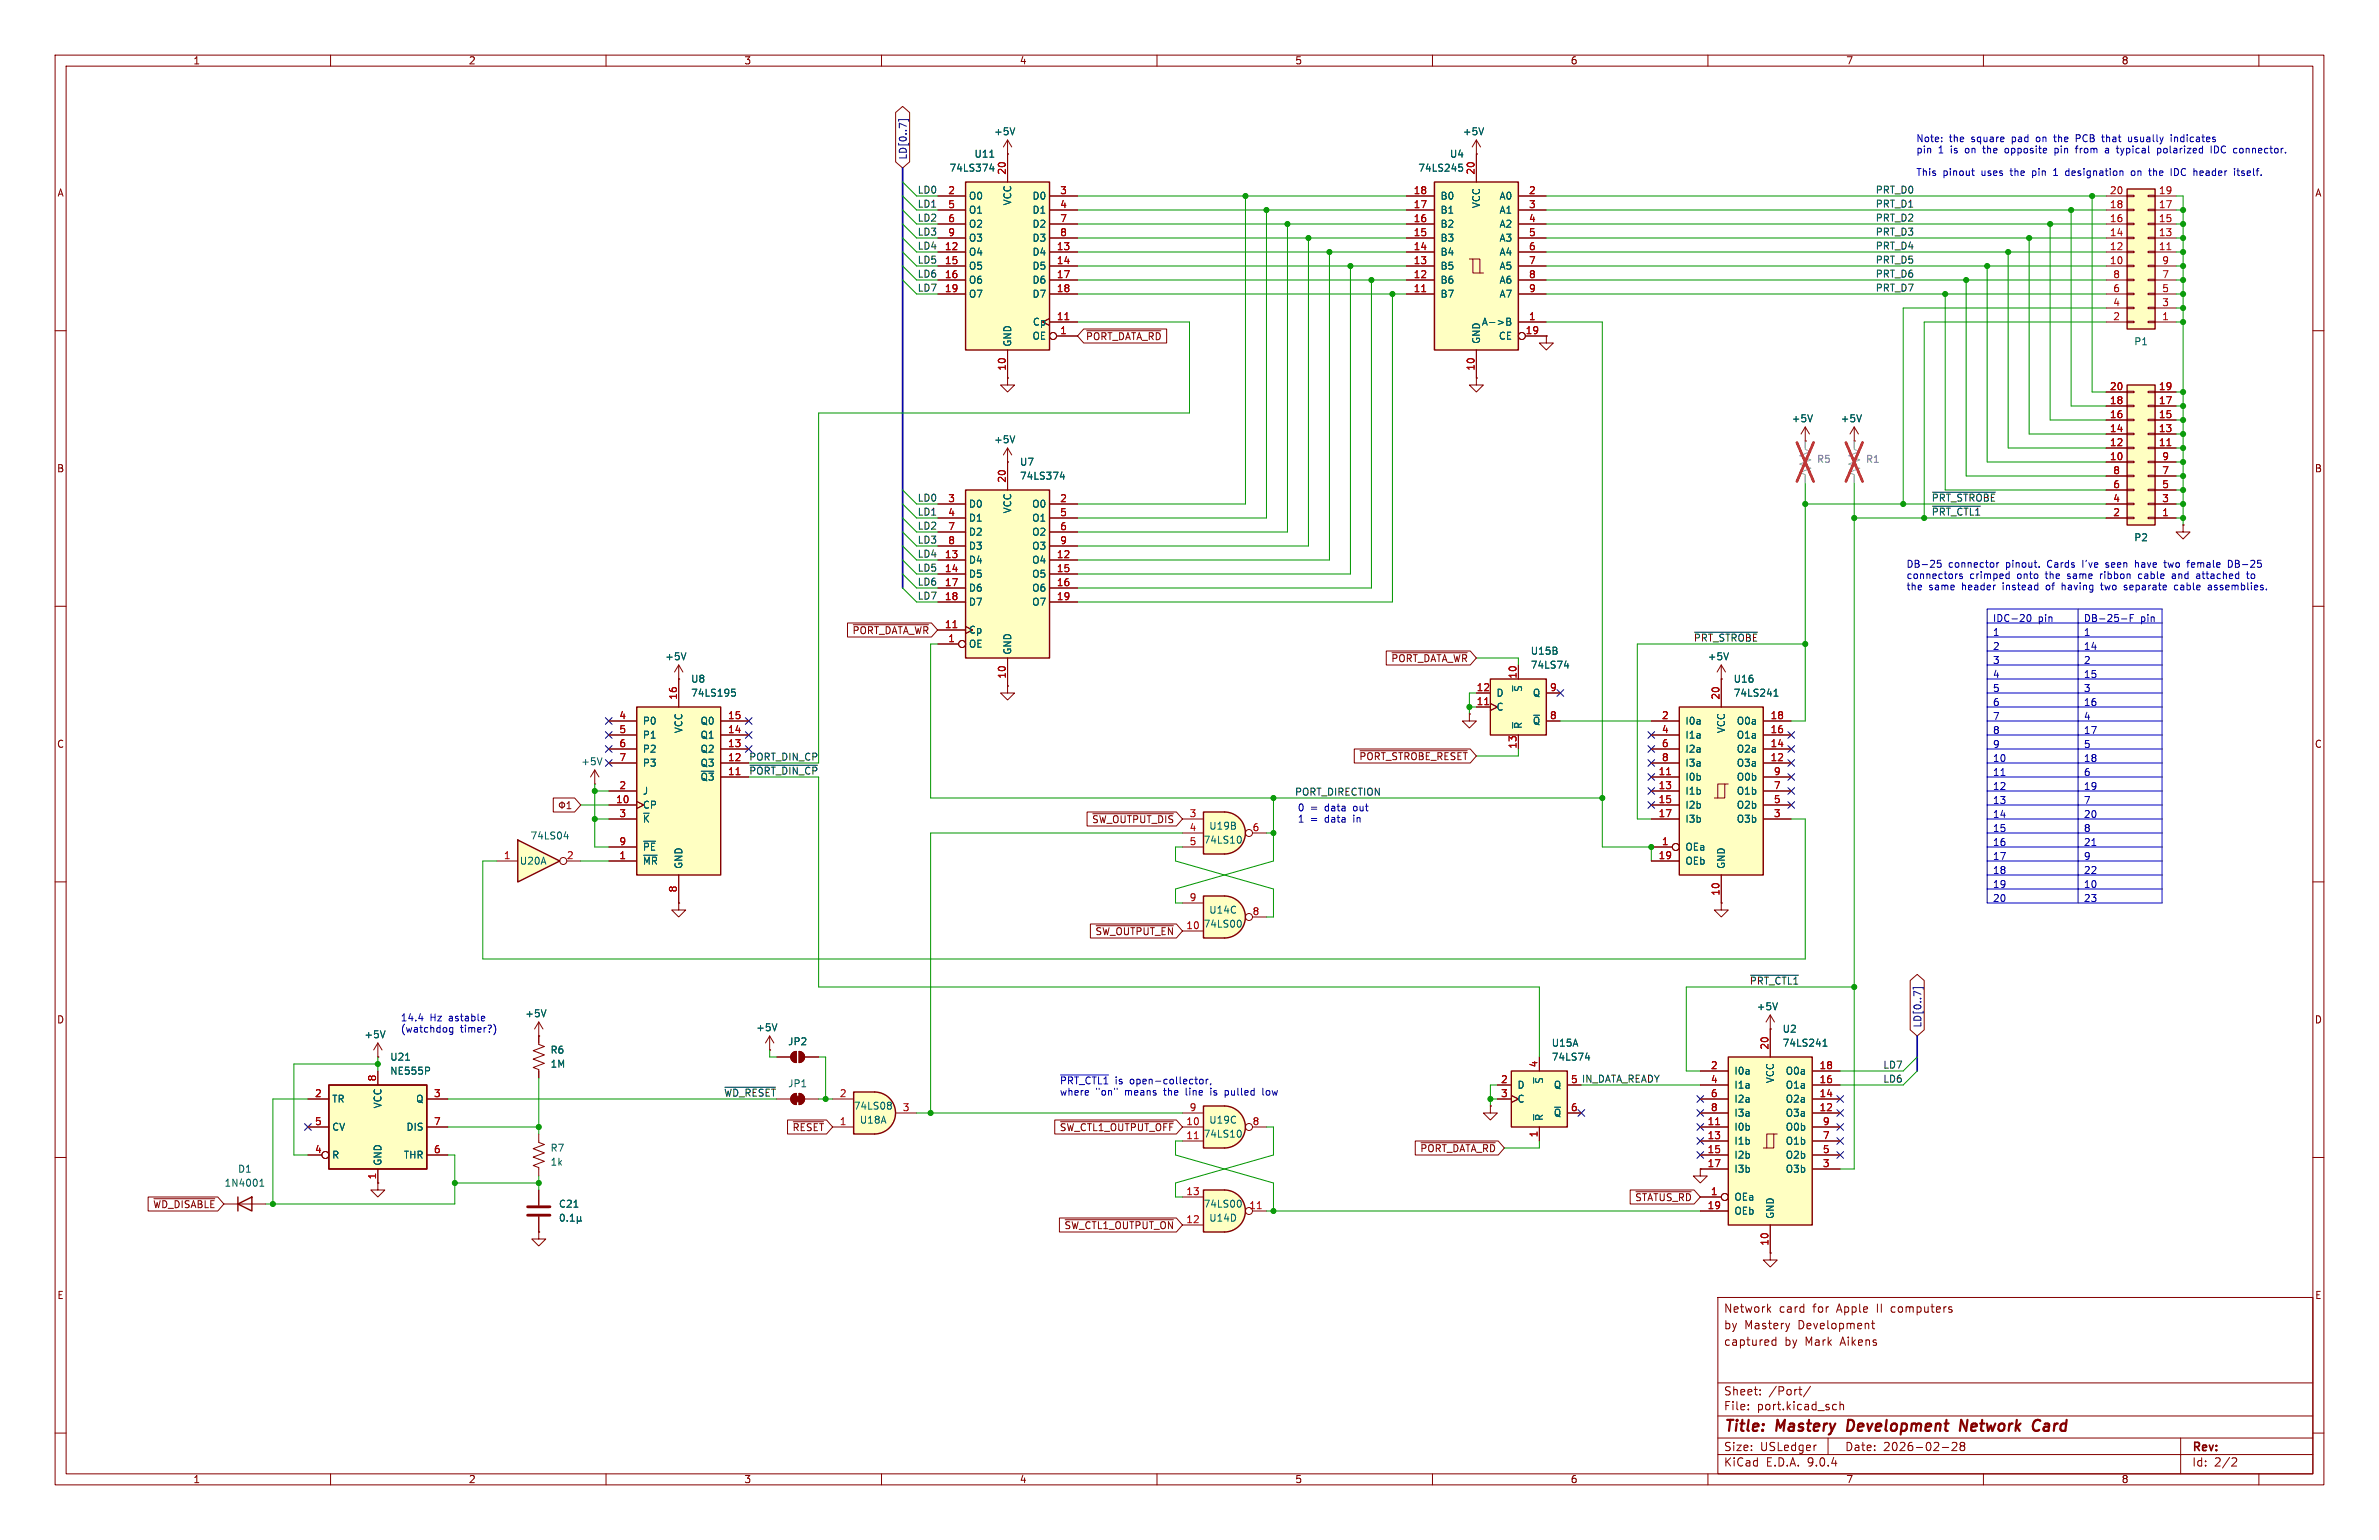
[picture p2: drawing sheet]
<svg xmlns="http://www.w3.org/2000/svg" width="432mm" height="279mm" viewBox="0 0 432 279" stroke-linecap="round" stroke-linejoin="round" font-family="sans-serif">
<defs><g id="words">
<g font-size="2.8" fill="#840000">
<text x="312.8" y="260.3">Title:</text>
<text x="322.5" y="260.3">Mastery</text>
<text x="336.1" y="260.3">Development</text>
<text x="357.4" y="260.3">Network</text>
<text x="371.4" y="260.3">Card</text>
</g>
<g font-size="2.1" fill="#840000">
<text x="312.8" y="238.4">Network</text>
<text x="322.9" y="238.4">card</text>
<text x="329.1" y="238.4">for</text>
<text x="333.6" y="238.4">Apple</text>
<text x="340.9" y="238.4">II</text>
<text x="343.7" y="238.4">computers</text>
<text x="312.8" y="244.4">captured</text>
<text x="312.8" y="241.4">by</text>
<text x="316.6" y="241.4">Mastery</text>
<text x="323.9" y="244.4">by</text>
<text x="326.4" y="241.4">Development</text>
<text x="327.7" y="244.4">Mark</text>
<text x="334.2" y="244.4">Aikens</text>
<text x="312.8" y="256.1">File:</text>
<text x="312.8" y="253.4">Sheet:</text>
<text x="318.9" y="256.1">port.kicad_sch</text>
<text x="321" y="253.4">/Port/</text>
<text x="312.8" y="263.5">Size:</text>
<text x="319.5" y="263.5">USLedger</text>
<text x="334.8" y="263.5">Date:</text>
<text x="341.8" y="263.5">2026-02-28</text>
<text x="397.8" y="263.7">Rev:</text>
<text x="312.8" y="266.3">KiCad</text>
<text x="320.5" y="266.3">E.D.A.</text>
<text x="328.1" y="266.3">9.0.4</text>
<text x="397.8" y="266.3">Id:</text>
<text x="401.9" y="266.3">2/2</text>
</g>
<g font-size="1.8" fill="#840000">
<text x="35" y="11.9">1</text>
<text x="85" y="11.9">2</text>
<text x="135" y="11.9">3</text>
<text x="185" y="11.9">4</text>
<text x="235" y="11.9">5</text>
<text x="285" y="11.9">6</text>
<text x="335" y="11.9">7</text>
<text x="385" y="11.9">8</text>
<text x="10.3" y="35.9">A</text>
<text x="420.1" y="35.9">A</text>
<text x="197" y="61.9">~{PORT_DATA_RD}</text>
<text x="10.3" y="85.9">B</text>
<text x="420.1" y="85.9">B</text>
<text x="154.6" y="115.3">~{PORT_DATA_WR}</text>
<text x="252.4" y="120.3">~{PORT_DATA_WR}</text>
<text x="10.3" y="135.9">C</text>
<text x="420.1" y="135.9">C</text>
<text x="246.6" y="138.1">~{PORT_STROBE_RESET}</text>
<text x="198.1" y="149.5">~{SW_OUTPUT_DIS}</text>
<text x="198.7" y="169.9">~{SW_OUTPUT_EN}</text>
<text x="10.3" y="185.9">D</text>
<text x="420.1" y="185.9">D</text>
<text x="143.8" y="205.4">~{RESET}</text>
<text x="192.3" y="205.4">~{SW_CTL1_OUTPUT_OFF}</text>
<text x="257.7" y="209.2">~{PORT_DATA_RD}</text>
<text x="27.7" y="219.4">~{WD_DISABLE}</text>
<text x="296.7" y="218.1">~{STATUS_RD}</text>
<text x="193.1" y="223.2">~{SW_CTL1_OUTPUT_ON}</text>
<text x="10.3" y="235.9">E</text>
<text x="420.1" y="235.9">E</text>
<text x="35" y="269.3">1</text>
<text x="85" y="269.3">2</text>
<text x="135" y="269.3">3</text>
<text x="185" y="269.3">4</text>
<text x="235" y="269.3">5</text>
<text x="285" y="269.3">6</text>
<text x="335" y="269.3">7</text>
<text x="385" y="269.3">8</text>
</g>
<g font-size="1.8" fill="#000084">
<text x="164.8" y="29.1" transform="rotate(-90 164.8 29.1)">LD[0..7]</text>
<text x="348.9" y="186.5" transform="rotate(-90 348.9 186.5)">LD[0..7]</text>
</g>
<g font-size="1.8" fill="#006464">
<text x="176.8" y="28.8">U11</text>
<text x="180.3" y="24.7">+5V</text>
<text x="263.1" y="28.8">U4</text>
<text x="265.4" y="24.7">+5V</text>
<text x="172.2" y="31.3">74LS374</text>
<text x="257.3" y="31.3">74LS245</text>
<text x="175.8" y="36.4">O0</text>
<text x="175.8" y="39">O1</text>
<text x="175.8" y="41.5">O2</text>
<text x="183.7" y="37.4" transform="rotate(-90 183.7 37.4)">VCC</text>
<text x="187.3" y="36.4">D0</text>
<text x="187.3" y="39">D1</text>
<text x="187.3" y="41.5">D2</text>
<text x="261.4" y="36.4">B0</text>
<text x="261.4" y="39">B1</text>
<text x="261.4" y="41.5">B2</text>
<text x="268.8" y="37.9" transform="rotate(-90 268.8 37.9)">VCC</text>
<text x="272.1" y="36.4">A0</text>
<text x="272.1" y="39">A1</text>
<text x="272.1" y="41.5">A2</text>
<text x="175.8" y="44">O3</text>
<text x="175.8" y="46.6">O4</text>
<text x="187.3" y="44">D3</text>
<text x="187.3" y="46.6">D4</text>
<text x="261.4" y="44">B3</text>
<text x="261.4" y="46.6">B4</text>
<text x="272.1" y="44">A3</text>
<text x="272.1" y="46.6">A4</text>
<text x="175.8" y="49.1">O5</text>
<text x="175.8" y="51.7">O6</text>
<text x="187.3" y="49.1">D5</text>
<text x="187.3" y="51.7">D6</text>
<text x="261.4" y="49.1">B5</text>
<text x="261.4" y="51.7">B6</text>
<text x="272.1" y="49.1">A5</text>
<text x="272.1" y="51.7">A6</text>
<text x="175.8" y="54.2">O7</text>
<text x="187.3" y="54.2">D7</text>
<text x="187.4" y="59.3">Cp</text>
<text x="261.4" y="54.2">B7</text>
<text x="268.9" y="59.3">A-&gt;B</text>
<text x="272.1" y="54.2">A7</text>
<text x="183.7" y="63" transform="rotate(-90 183.7 63)">GND</text>
<text x="187.3" y="61.8">OE</text>
<text x="268.8" y="62.5" transform="rotate(-90 268.8 62.5)">GND</text>
<text x="272" y="61.8">CE</text>
<text x="387.3" y="62.8">P1</text>
<text x="325.1" y="76.8">+5V</text>
<text x="334" y="76.8">+5V</text>
<text x="180.3" y="80.6">+5V</text>
<text x="185" y="87.2">74LS374</text>
<text x="185" y="84.7">U7</text>
<text x="175.8" y="92.3">D0</text>
<text x="175.8" y="94.8">D1</text>
<text x="183.7" y="93.2" transform="rotate(-90 183.7 93.2)">VCC</text>
<text x="187.2" y="92.3">O0</text>
<text x="187.2" y="94.8">O1</text>
<text x="175.8" y="97.4">D2</text>
<text x="175.8" y="99.9">D3</text>
<text x="187.2" y="97.4">O2</text>
<text x="187.2" y="99.9">O3</text>
<text x="387.3" y="98.4">P2</text>
<text x="175.8" y="102.5">D4</text>
<text x="175.8" y="105">D5</text>
<text x="175.8" y="107.5">D6</text>
<text x="187.2" y="102.5">O4</text>
<text x="187.2" y="105">O5</text>
<text x="187.2" y="107.5">O6</text>
<text x="175.8" y="110.1">D7</text>
<text x="187.2" y="110.1">O7</text>
<text x="120.6" y="120">+5V</text>
<text x="175.8" y="115.2">Cp</text>
<text x="175.8" y="117.7">OE</text>
<text x="183.7" y="118.9" transform="rotate(-90 183.7 118.9)">GND</text>
<text x="277.7" y="119">U15B</text>
<text x="309.9" y="120">+5V</text>
<text x="125.3" y="124.1">U8</text>
<text x="276.5" y="125.6" transform="rotate(-90 276.5 125.6)">~{S}</text>
<text x="277.7" y="121.5">74LS74</text>
<text x="314.6" y="124.1">U16</text>
<text x="116.6" y="131.7">P0</text>
<text x="125.3" y="126.6">74LS195</text>
<text x="127.1" y="131.7">Q0</text>
<text x="271.5" y="126.6">D</text>
<text x="271.5" y="129.1">C</text>
<text x="278.1" y="126.6">Q</text>
<text x="278.1" y="131.7">~{Q}</text>
<text x="305.8" y="131.7">I0a</text>
<text x="314.6" y="126.6">74LS241</text>
<text x="315.1" y="131.7">O0a</text>
<text x="116.6" y="134.2">P1</text>
<text x="116.6" y="136.8">P2</text>
<text x="124.1" y="133.1" transform="rotate(-90 124.1 133.1)">VCC</text>
<text x="127.1" y="134.2">Q1</text>
<text x="127.1" y="136.8">Q2</text>
<text x="276.5" y="132.3" transform="rotate(-90 276.5 132.3)">~{R}</text>
<text x="305.8" y="134.2">I1a</text>
<text x="305.8" y="136.8">I2a</text>
<text x="313.3" y="133.1" transform="rotate(-90 313.3 133.1)">VCC</text>
<text x="315.1" y="134.2">O1a</text>
<text x="315.1" y="136.8">O2a</text>
<text x="105.4" y="139">+5V</text>
<text x="116.6" y="139.3">P3</text>
<text x="127.1" y="139.3">Q3</text>
<text x="127.1" y="141.8">~{Q3}</text>
<text x="305.8" y="139.3">I3a</text>
<text x="305.8" y="141.8">I0b</text>
<text x="315.1" y="139.3">O3a</text>
<text x="315.1" y="141.8">O0b</text>
<text x="116.6" y="144.4">J</text>
<text x="116.6" y="146.9">CP</text>
<text x="116.6" y="149.5">~{K}</text>
<text x="305.8" y="144.4">I1b</text>
<text x="305.8" y="146.9">I2b</text>
<text x="305.8" y="149.5">I3b</text>
<text x="315.1" y="144.4">O1b</text>
<text x="315.1" y="146.9">O2b</text>
<text x="315.1" y="149.5">O3b</text>
<text x="96.2" y="152.5">74LS04</text>
<text x="116.6" y="154.5">~{PE}</text>
<text x="218.4" y="153.3">74LS10</text>
<text x="219.4" y="150.7">U19B</text>
<text x="305.8" y="154.5">OEa</text>
<text x="94.3" y="157.1">U20A</text>
<text x="116.6" y="157.1">~{MR}</text>
<text x="124.1" y="157.7" transform="rotate(-90 124.1 157.7)">GND</text>
<text x="305.8" y="157.1">OEb</text>
<text x="313.3" y="157.7" transform="rotate(-90 313.3 157.7)">GND</text>
<text x="219.4" y="166">U14C</text>
<text x="218.4" y="168.5">74LS00</text>
<text x="95.2" y="184.8">+5V</text>
<text x="318.8" y="183.5">+5V</text>
<text x="66" y="188.6">+5V</text>
<text x="99.8" y="191.4">R6</text>
<text x="137.2" y="187.3">+5V</text>
<text x="143" y="189.8">JP2</text>
<text x="281.6" y="190.1">U15A</text>
<text x="323.5" y="190.1">74LS241</text>
<text x="323.5" y="187.6">U2</text>
<text x="70.7" y="192.6">U21</text>
<text x="70.7" y="195.2">NE555P</text>
<text x="99.8" y="193.9">1M</text>
<text x="143" y="197.5">JP1</text>
<text x="275.3" y="197.7">D</text>
<text x="280.3" y="196.7" transform="rotate(-90 280.3 196.7)">~{S}</text>
<text x="281.6" y="192.6">74LS74</text>
<text x="281.9" y="197.7">Q</text>
<text x="314.7" y="195.2">I0a</text>
<text x="314.7" y="197.7">I1a</text>
<text x="322.2" y="196.6" transform="rotate(-90 322.2 196.6)">VCC</text>
<text x="324" y="195.2">O0a</text>
<text x="324" y="197.7">O1a</text>
<text x="60.2" y="200.3">TR</text>
<text x="69.4" y="201.2" transform="rotate(-90 69.4 201.2)">VCC</text>
<text x="75.4" y="200.3">Q</text>
<text x="154.9" y="201.5">74LS08</text>
<text x="275.3" y="200.3">C</text>
<text x="280.3" y="203.5" transform="rotate(-90 280.3 203.5)">~{R}</text>
<text x="281.9" y="202.8">~{Q}</text>
<text x="314.7" y="200.3">I2a</text>
<text x="314.7" y="202.8">I3a</text>
<text x="324" y="200.3">O2a</text>
<text x="324" y="202.8">O3a</text>
<text x="60.2" y="205.3">CV</text>
<text x="73.7" y="205.3">DIS</text>
<text x="99.8" y="209.1">R7</text>
<text x="156" y="204.1">U18A</text>
<text x="218.4" y="206.6">74LS10</text>
<text x="219.4" y="204.1">U19C</text>
<text x="314.7" y="205.3">I0b</text>
<text x="314.7" y="207.9">I1b</text>
<text x="324" y="205.3">O0b</text>
<text x="324" y="207.9">O1b</text>
<text x="40.7" y="215.5">1N4001</text>
<text x="43.1" y="213">D1</text>
<text x="60.2" y="210.4">R</text>
<text x="69.4" y="211.6" transform="rotate(-90 69.4 211.6)">GND</text>
<text x="73.2" y="210.4">THR</text>
<text x="99.8" y="211.7">1k</text>
<text x="314.7" y="210.4">I2b</text>
<text x="314.7" y="213">I3b</text>
<text x="324" y="210.4">O2b</text>
<text x="324" y="213">O3b</text>
<text x="101.4" y="219.3">C21</text>
<text x="218.4" y="219.3">74LS00</text>
<text x="219.4" y="221.8">U14D</text>
<text x="314.7" y="218">OEa</text>
<text x="314.7" y="220.6">OEb</text>
<text x="322.2" y="221.2" transform="rotate(-90 322.2 221.2)">GND</text>
</g>
<g font-size="1.8" fill="#0000c2">
<text x="347.7" y="26">Note:</text>
<text x="347.7" y="28">pin</text>
<text x="351.8" y="28">1</text>
<text x="353.8" y="26">the</text>
<text x="354.2" y="28">is</text>
<text x="357" y="28">on</text>
<text x="357.9" y="26">square</text>
<text x="360.5" y="28">the</text>
<text x="364.6" y="28">opposite</text>
<text x="365.5" y="26">pad</text>
<text x="370.1" y="26">on</text>
<text x="373.5" y="26">the</text>
<text x="373.8" y="28">pin</text>
<text x="377.7" y="26">PCB</text>
<text x="377.9" y="28">from</text>
<text x="382.7" y="26">that</text>
<text x="383.4" y="28">a</text>
<text x="385.7" y="28">typical</text>
<text x="387.6" y="26">usually</text>
<text x="393.2" y="28">polarized</text>
<text x="395.5" y="26">indicates</text>
<text x="403.2" y="28">IDC</text>
<text x="407.5" y="28">connector.</text>
<text x="347.7" y="32.1">This</text>
<text x="352.6" y="32.1">pinout</text>
<text x="359.7" y="32.1">uses</text>
<text x="365.2" y="32.1">the</text>
<text x="369.3" y="32.1">pin</text>
<text x="373.4" y="32.1">1</text>
<text x="375.8" y="32.1">designation</text>
<text x="387.9" y="32.1">on</text>
<text x="391.4" y="32.1">the</text>
<text x="395.5" y="32.1">IDC</text>
<text x="399.8" y="32.1">header</text>
<text x="407.4" y="32.1">itself.</text>
<text x="345.9" y="103.3">DB-25</text>
<text x="345.9" y="105.4">connectors</text>
<text x="345.9" y="107.4">the</text>
<text x="350.1" y="107.4">same</text>
<text x="353.7" y="103.3">connector</text>
<text x="356.2" y="107.4">header</text>
<text x="357.5" y="105.4">crimped</text>
<text x="363.8" y="107.4">instead</text>
<text x="364.2" y="103.3">pinout.</text>
<text x="366.3" y="105.4">onto</text>
<text x="371.6" y="105.4">the</text>
<text x="371.9" y="107.4">of</text>
<text x="371.9" y="103.3">Cards</text>
<text x="374.9" y="107.4">having</text>
<text x="375.7" y="105.4">same</text>
<text x="378.4" y="103.3">I've</text>
<text x="381.9" y="105.4">ribbon</text>
<text x="382.2" y="107.4">two</text>
<text x="382.9" y="103.3">seen</text>
<text x="386.6" y="107.4">separate</text>
<text x="388.4" y="103.3">have</text>
<text x="389" y="105.4">cable</text>
<text x="393.9" y="103.3">two</text>
<text x="395.3" y="105.4">and</text>
<text x="396" y="107.4">cable</text>
<text x="398.3" y="103.3">female</text>
<text x="399.9" y="105.4">attached</text>
<text x="402.3" y="107.4">assemblies.</text>
<text x="405.9" y="103.3">DB-25</text>
<text x="409.3" y="105.4">to</text>
<text x="361.6" y="113.2">IDC-20</text>
<text x="369.9" y="113.2">pin</text>
<text x="378.1" y="113.2">DB-25-F</text>
<text x="388.5" y="113.2">pin</text>
<text x="361.6" y="115.7">1</text>
<text x="361.6" y="118.2">2</text>
<text x="378.1" y="115.7">1</text>
<text x="378.1" y="118.2">14</text>
<text x="361.6" y="120.8">3</text>
<text x="361.6" y="123.3">4</text>
<text x="361.6" y="125.9">5</text>
<text x="378.1" y="120.8">2</text>
<text x="378.1" y="123.3">15</text>
<text x="378.1" y="125.9">3</text>
<text x="361.6" y="128.4">6</text>
<text x="361.6" y="130.9">7</text>
<text x="378.1" y="128.4">16</text>
<text x="378.1" y="130.9">4</text>
<text x="361.6" y="133.5">8</text>
<text x="361.6" y="136">9</text>
<text x="378.1" y="133.5">17</text>
<text x="378.1" y="136">5</text>
<text x="361.6" y="138.6">10</text>
<text x="361.6" y="141.1">11</text>
<text x="361.6" y="143.6">12</text>
<text x="378.1" y="138.6">18</text>
<text x="378.1" y="141.1">6</text>
<text x="378.1" y="143.6">19</text>
<text x="235.5" y="147.5">0</text>
<text x="235.5" y="149.6">1</text>
<text x="237.8" y="147.5">=</text>
<text x="237.8" y="149.6">=</text>
<text x="240.6" y="147.5">data</text>
<text x="240.6" y="149.6">data</text>
<text x="245.9" y="147.5">out</text>
<text x="245.9" y="149.6">in</text>
<text x="361.6" y="146.2">13</text>
<text x="361.6" y="148.7">14</text>
<text x="378.1" y="146.2">7</text>
<text x="378.1" y="148.7">20</text>
<text x="361.6" y="151.3">15</text>
<text x="361.6" y="153.8">16</text>
<text x="378.1" y="151.3">8</text>
<text x="378.1" y="153.8">21</text>
<text x="361.6" y="156.3">17</text>
<text x="361.6" y="158.9">18</text>
<text x="361.6" y="161.4">19</text>
<text x="378.1" y="156.3">9</text>
<text x="378.1" y="158.9">22</text>
<text x="378.1" y="161.4">10</text>
<text x="361.6" y="164">20</text>
<text x="378.1" y="164">23</text>
<text x="72.6" y="185.6">14.4</text>
<text x="78" y="185.6">Hz</text>
<text x="81.6" y="185.6">astable</text>
<text x="72.6" y="187.7">(watchdog</text>
<text x="83.6" y="187.7">timer?)</text>
<text x="192.3" y="197.1">~{PRT_CTL1}</text>
<text x="202.4" y="197.1">is</text>
<text x="205.2" y="197.1">open-collector,</text>
<text x="192.3" y="199.1">where</text>
<text x="198.9" y="199.1">&quot;on&quot;</text>
<text x="204.3" y="199.1">means</text>
<text x="211.6" y="199.1">the</text>
<text x="215.7" y="199.1">line</text>
<text x="220.4" y="199.1">is</text>
<text x="223.2" y="199.1">pulled</text>
<text x="230.2" y="199.1">low</text>
</g>
<g font-size="1.8" fill="#0f0f0f">
<text x="166.5" y="35.2">LD0</text>
<text x="340.4" y="35.2">PRT_D0</text>
<text x="166.5" y="37.8">LD1</text>
<text x="166.5" y="40.3">LD2</text>
<text x="340.4" y="37.8">PRT_D1</text>
<text x="340.4" y="40.3">PRT_D2</text>
<text x="166.5" y="45.4">LD4</text>
<text x="166.5" y="47.9">LD5</text>
<text x="166.5" y="42.8">LD3</text>
<text x="340.4" y="42.8">PRT_D3</text>
<text x="340.4" y="47.9">PRT_D5</text>
<text x="340.4" y="45.4">PRT_D4</text>
<text x="166.5" y="53">LD7</text>
<text x="166.5" y="50.5">LD6</text>
<text x="340.4" y="50.5">PRT_D6</text>
<text x="340.4" y="53">PRT_D7</text>
<text x="166.5" y="93.6">LD1</text>
<text x="166.5" y="91.1">LD0</text>
<text x="350.5" y="93.6">~{PRT_CTL1}</text>
<text x="350.5" y="91.1">~{PRT_STROBE}</text>
<text x="166.5" y="96.2">LD2</text>
<text x="166.5" y="98.7">LD3</text>
<text x="166.5" y="101.3">LD4</text>
<text x="166.5" y="106.3">LD6</text>
<text x="166.5" y="103.8">LD5</text>
<text x="166.5" y="108.9">LD7</text>
<text x="307.3" y="116.5">~{PRT_STROBE}</text>
<text x="135.9" y="140.6">~{PORT_DIN_CP}</text>
<text x="135.9" y="138.1">PORT_DIN_CP</text>
<text x="234.9" y="144.4">PORT_DIRECTION</text>
<text x="317.5" y="178.7">~{PRT_CTL1}</text>
<text x="285" y="196.6">5 IN_DATA_READY</text>
<text x="341.7" y="194">LD7</text>
<text x="341.7" y="196.5">LD6</text>
<text x="131.3" y="199">~{WD_RESET}</text>
</g>
<g font-size="1.8" fill="#a90000">
<text x="172" y="35.3">2</text>
<text x="182.6" y="31.8" transform="rotate(-90 182.6 31.8)">20</text>
<text x="192.3" y="35.3">3</text>
<text x="256.5" y="35.3">18</text>
<text x="267.7" y="31.8" transform="rotate(-90 267.7 31.8)">20</text>
<text x="277.4" y="35.3">2</text>
<text x="382.9" y="35.3">20</text>
<text x="391.8" y="35.3">19</text>
<text x="172" y="37.8">5</text>
<text x="172" y="40.4">6</text>
<text x="192.3" y="37.8">4</text>
<text x="192.3" y="40.4">7</text>
<text x="256.5" y="37.8">17</text>
<text x="256.5" y="40.4">16</text>
<text x="277.4" y="37.8">3</text>
<text x="277.4" y="40.4">4</text>
<text x="382.9" y="40.4">16</text>
<text x="382.9" y="37.8">18</text>
<text x="391.8" y="40.4">15</text>
<text x="391.8" y="37.8">17</text>
<text x="171.4" y="45.5">12</text>
<text x="172" y="42.9">9</text>
<text x="191.7" y="45.5">13</text>
<text x="192.3" y="42.9">8</text>
<text x="256.5" y="42.9">15</text>
<text x="256.5" y="45.5">14</text>
<text x="277.4" y="42.9">5</text>
<text x="277.4" y="45.5">6</text>
<text x="382.9" y="45.5">12</text>
<text x="382.9" y="42.9">14</text>
<text x="391.8" y="45.5">11</text>
<text x="391.8" y="42.9">13</text>
<text x="171.4" y="48">15</text>
<text x="171.4" y="50.5">16</text>
<text x="171.4" y="53.1">19</text>
<text x="191.7" y="48">14</text>
<text x="191.7" y="50.5">17</text>
<text x="191.7" y="53.1">18</text>
<text x="256.5" y="48">13</text>
<text x="256.5" y="50.5">12</text>
<text x="256.5" y="53.1">11</text>
<text x="277.4" y="48">7</text>
<text x="277.4" y="50.5">8</text>
<text x="277.4" y="53.1">9</text>
<text x="382.9" y="48">10</text>
<text x="383.5" y="53.1">6</text>
<text x="383.5" y="50.5">8</text>
<text x="392.4" y="53.1">5</text>
<text x="392.4" y="50.5">7</text>
<text x="392.4" y="48">9</text>
<text x="191.7" y="58.2">11</text>
<text x="277.4" y="58.2">1</text>
<text x="383.5" y="58.2">2</text>
<text x="383.5" y="55.6">4</text>
<text x="392.4" y="58.2">1</text>
<text x="392.4" y="55.6">3</text>
<text x="192.3" y="60.7">1</text>
<text x="276.8" y="60.7">19</text>
<text x="182.6" y="67.4" transform="rotate(-90 182.6 67.4)">10</text>
<text x="267.7" y="67.4" transform="rotate(-90 267.7 67.4)">10</text>
<text x="382.9" y="70.9">20</text>
<text x="391.8" y="70.9">19</text>
<text x="382.9" y="75.9">16</text>
<text x="382.9" y="73.4">18</text>
<text x="391.8" y="75.9">15</text>
<text x="391.8" y="73.4">17</text>
<text x="382.9" y="83.6">10</text>
<text x="382.9" y="81">12</text>
<text x="382.9" y="78.5">14</text>
<text x="391.8" y="81">11</text>
<text x="391.8" y="78.5">13</text>
<text x="392.4" y="83.6">9</text>
<text x="182.6" y="87.7" transform="rotate(-90 182.6 87.7)">20</text>
<text x="383.5" y="88.6">6</text>
<text x="383.5" y="86.1">8</text>
<text x="392.4" y="88.6">5</text>
<text x="392.4" y="86.1">7</text>
<text x="172" y="91.2">3</text>
<text x="172" y="93.7">4</text>
<text x="192.3" y="91.2">2</text>
<text x="192.3" y="93.7">5</text>
<text x="383.5" y="93.7">2</text>
<text x="383.5" y="91.2">4</text>
<text x="392.4" y="93.7">1</text>
<text x="392.4" y="91.2">3</text>
<text x="171.4" y="101.3">13</text>
<text x="172" y="96.3">7</text>
<text x="172" y="98.8">8</text>
<text x="191.7" y="101.3">12</text>
<text x="192.3" y="96.3">6</text>
<text x="192.3" y="98.8">9</text>
<text x="171.4" y="103.9">14</text>
<text x="171.4" y="106.4">17</text>
<text x="191.7" y="103.9">15</text>
<text x="191.7" y="106.4">16</text>
<text x="171.4" y="109">18</text>
<text x="191.7" y="109">19</text>
<text x="171.4" y="114">11</text>
<text x="172" y="116.6">1</text>
<text x="182.6" y="123.2" transform="rotate(-90 182.6 123.2)">10</text>
<text x="267.9" y="125.5">12</text>
<text x="275.3" y="123.2" transform="rotate(-90 275.3 123.2)">10</text>
<text x="281.2" y="125.5">9</text>
<text x="112.3" y="130.6">4</text>
<text x="122.9" y="127" transform="rotate(-90 122.9 127)">16</text>
<text x="132" y="130.6">15</text>
<text x="267.9" y="128">11</text>
<text x="281.2" y="130.6">8</text>
<text x="301.6" y="130.6">2</text>
<text x="312.2" y="127" transform="rotate(-90 312.2 127)">20</text>
<text x="321.3" y="130.6">18</text>
<text x="112.3" y="133.1">5</text>
<text x="112.3" y="135.6">6</text>
<text x="132" y="133.1">14</text>
<text x="132" y="135.6">13</text>
<text x="275.3" y="135.9" transform="rotate(-90 275.3 135.9)">13</text>
<text x="301.6" y="133.1">4</text>
<text x="301.6" y="135.6">6</text>
<text x="321.3" y="133.1">16</text>
<text x="321.3" y="135.6">14</text>
<text x="112.3" y="138.2">7</text>
<text x="112.3" y="143.3">2</text>
<text x="132" y="138.2">12</text>
<text x="132" y="140.7">11</text>
<text x="300.9" y="140.7">11</text>
<text x="300.9" y="143.3">13</text>
<text x="301.6" y="138.2">8</text>
<text x="321.3" y="138.2">12</text>
<text x="321.9" y="140.7">9</text>
<text x="321.9" y="143.3">7</text>
<text x="111.7" y="145.8">10</text>
<text x="112.3" y="148.3">3</text>
<text x="215.8" y="148.3">3</text>
<text x="300.9" y="145.8">15</text>
<text x="300.9" y="148.3">17</text>
<text x="321.9" y="145.8">5</text>
<text x="321.9" y="148.3">3</text>
<text x="91.4" y="156">1</text>
<text x="102.8" y="156">2</text>
<text x="112.3" y="153.4">9</text>
<text x="112.3" y="156">1</text>
<text x="215.8" y="150.9">4</text>
<text x="215.8" y="153.4">5</text>
<text x="227.3" y="150.9">6</text>
<text x="300.9" y="156">19</text>
<text x="301.6" y="153.4">1</text>
<text x="122.9" y="162" transform="rotate(-90 122.9 162)">8</text>
<text x="215.8" y="163.6">9</text>
<text x="227.3" y="166.1">8</text>
<text x="312.2" y="162.6" transform="rotate(-90 312.2 162.6)">10</text>
<text x="215.2" y="168.7">10</text>
<text x="321.1" y="190.5" transform="rotate(-90 321.1 190.5)">20</text>
<text x="68.3" y="196.3" transform="rotate(-90 68.3 196.3)">8</text>
<text x="272.3" y="196.6">2</text>
<text x="279.1" y="193.7" transform="rotate(-90 279.1 193.7)">4</text>
<text x="285" y="196.6">5</text>
<text x="310.4" y="194.1">2</text>
<text x="310.4" y="196.6">4</text>
<text x="330.2" y="194.1">18</text>
<text x="330.2" y="196.6">16</text>
<text x="57.1" y="199.1">2</text>
<text x="78.7" y="199.1">3</text>
<text x="152.3" y="199.1">2</text>
<text x="163.8" y="201.7">3</text>
<text x="215.8" y="201.7">9</text>
<text x="272.3" y="199.1">3</text>
<text x="285" y="201.7">6</text>
<text x="310.4" y="199.1">6</text>
<text x="310.4" y="201.7">8</text>
<text x="330.2" y="199.1">14</text>
<text x="330.2" y="201.7">12</text>
<text x="57.1" y="204.2">5</text>
<text x="57.1" y="209.3">4</text>
<text x="78.7" y="204.2">7</text>
<text x="78.7" y="209.3">6</text>
<text x="152.3" y="204.2">1</text>
<text x="215.2" y="204.2">10</text>
<text x="215.2" y="206.8">11</text>
<text x="227.3" y="204.2">8</text>
<text x="279.1" y="206.4" transform="rotate(-90 279.1 206.4)">1</text>
<text x="309.8" y="204.2">11</text>
<text x="309.8" y="206.8">13</text>
<text x="309.8" y="209.3">15</text>
<text x="330.8" y="204.2">9</text>
<text x="330.8" y="206.8">7</text>
<text x="330.8" y="209.3">5</text>
<text x="68.3" y="214.1" transform="rotate(-90 68.3 214.1)">1</text>
<text x="309.8" y="211.8">17</text>
<text x="330.8" y="211.8">3</text>
<text x="215.2" y="222">12</text>
<text x="215.2" y="216.9">13</text>
<text x="226.7" y="219.5">11</text>
<text x="309.8" y="219.5">19</text>
<text x="310.4" y="216.9">1</text>
<text x="321.1" y="226.1" transform="rotate(-90 321.1 226.1)">10</text>
</g>
<g font-size="1.8" fill="#989898">
<text x="329.7" y="84.2">R5</text>
<text x="338.6" y="84.2">R1</text>
</g>
</g></defs>
<g fill="none" stroke="#840000" stroke-width=".18">
<path d="M10 10h411.8v259.4h-411.8zM12 12h407.8v255.4h-407.8zM60 10v2M110 10v2M160 10v2M210 10v2M260 10v2M310 10v2M360 10v2M410 10v2M10 60h2M419.8 60h2"/>
<path d="M10 110h2M419.8 110h2M10 160h2M419.8 160h2M10 210h2M419.8 210h2M311.8 235.4h108v32h-108zM321 237.5l.4 .6M321.4 237.1l-.6 .6M339.9 239.6v1.3l.4 .2M353.9 237.6l.4 .1v.2l-.2 .2h-.3M353.9 237.1l.4 .1"/>
<path d="M10 260h2M311.8 256.9h108M311.8 250.9h108M317.3 255.6v.2M317.3 254.9v.1M319.5 252.9v.2M319.5 252.2v.1M322.3 242.6v1.5M322.3 243.2l-.4-.1-.3 .3v.4l.2 .2h.5M324.8 240.1l-.3 1M326.5 252.1h.5M326.8 253l.2 .1"/>
<path d="M328.6 251.5l-1.3 1.9M332.9 254.8l.4 .1M333.3 255.7l-.4 .1M334 254.9l.2-.1 .3 .1 .1 .9M334 254.3v1.5M339.7 240.1h.6M419.8 260h2M60 267.4v2M110 267.4v2M160 267.4v2M210 267.4v2M260 267.4v2"/>
<path d="M310 267.4v2M311.8 263.9h108M311.8 260.9h108M329.5 262.2h.2M331.8 260.9v3M352.5 262.6h1.2M354.5 261.7l.5 .1 .2 .3-.9 1.1h.9M356 262.3l-.2-.3 .2-.3 .5 .1 .1 .2-.3 .3M356 262.3l-.2 .3v.4l.2 .2 .5-.1 .1-.2-.1-.4-.2-.2M356 262.3h.3M360 267.4v2M395.8 260.9v6.5"/>
<path d="M405.3 264.5l.5 .1 .2 .3-1 1.1h1M410 267.4v2"/>
</g>
<path d="M335.5 257.6l-.3 2h.5M355.7 259.6l.3-2 .9 2M369.5 257.7a.67 .67 0 0 1 .8 .1M370.1 259.4l-.6 .2" fill="none" stroke="#840000" stroke-width=".4"/>
<path d="M222.2 147.3a3.8 3.8 0 0 1 3.8 3.8 3.8 3.8 0 0 1-3.8 3.8z" fill="#ffffc2" stroke="#ffffc2" stroke-width=".18"/>
<path d="M218.4 147.3h3.8v7.6h-3.8z" fill="#ffffc2"/>
<path d="M218.4 147.3h3.8a3.8 3.8 0 0 1 3.8 3.8 3.8 3.8 0 0 1-3.8 3.8h-3.8z" fill="none" stroke="#840000" stroke-width=".25"/>
<g fill="none" stroke="#840000" stroke-width=".18">
<path d="M107.9 139.7l-.7 1.3M107.9 139.7l.8 1.3M107.9 139.7v2.5M123.2 123.2h.1M123.2 120.7l-.8 1.2M123.2 120.7l.8 1.2M123.2 120.7v2.5M107.9 142.2h.1M214.6 148.6h3.8M214.6 151.1h3.8M214.6 153.7h3.8M227.3 151.1h2.6"/>
<path d="M97.8 188v1.5l1 .4-2 .7 2 .8-2 .8 2 .7-2 .8 1 .4v1.5M139.7 190.5h.1M139.7 188l-.8 1.2M139.7 188l.8 1.2M139.7 188v2.5"/>
<circle cx="226.7" cy="151.1" r=".63"/>
</g>
<path d="M124.5 118.4l-.4 1.3M109.3 137.5l-.5 1.3M225 151.7a.79 .79 0 0 1 0 1.3M141 185.7l-.4 1.3" fill="none" stroke="#006464" stroke-width=".18"/>
<path d="M94 152.4l7.6 3.8-7.6 3.8z" fill="#ffffc2"/>
<path d="M94 152.4l7.6 3.8-7.6 3.8z" fill="none" stroke="#840000" stroke-width=".25"/>
<g fill="none" stroke="#840000" stroke-width=".18">
<path d="M90.2 156.2h3.8M102.9 156.2h2.5M141 191.8h2.5M143.8 191.1l.7-.3v2a1.02 1.02 0 0 1-.9-.6 1.02 1.02 0 0 1 .2-1.1zM145 190.8a1.02 1.02 0 0 1 1 1 1.02 1.02 0 0 1-1 1zM146 191.8h2.6"/>
<circle cx="102.2" cy="156.2" r=".63"/>
</g>
<path d="M102.4 151.8h.8M103 151.4v.8" fill="none" stroke="#006464" stroke-width=".18"/>
<g fill="#840000" stroke="#840000" stroke-width=".18">
<path d="M143.8 191.1l.7-.3v2a1.02 1.02 0 0 1-.9-.6 1.02 1.02 0 0 1 .2-1.1z"/>
<path d="M145 190.8a1.02 1.02 0 0 1 1 1 1.02 1.02 0 0 1-1 1z"/>
</g>
<path d="M175.3 33h15.2v30.5h-15.2z" fill="#ffffc2"/>
<path d="M175.3 33h15.2v30.5h-15.2z" fill="none" stroke="#840000" stroke-width=".25"/>
<g fill="none" stroke="#840000" stroke-width=".18">
<path d="M170.2 35.6h5.1M170.2 38.1h5.1M182.9 27.9v5.1M190.5 35.6h5.1M190.5 38.1h5.1M170.2 40.6h5.1M170.2 43.2h5.1M170.2 45.7h5.1M170.2 48.3h5.1M170.2 50.8h5.1M170.2 53.3h5.1M190.5 57.8l-1.3 .6 1.3 .7"/>
<path d="M190.5 40.6h5.1M190.5 43.2h5.1M190.5 45.7h5.1M190.5 48.3h5.1M190.5 50.8h5.1M190.5 53.3h5.1M190.5 58.4h5.1M182.9 63.5v5.1M191.8 61h3.8M312.4 123.2h.1M312.4 120.7l-.7 1.2M312.4 120.7l.8 1.2"/>
<path d="M312.4 120.7v2.5"/>
<circle cx="191.1" cy="61" r=".63"/>
</g>
<path d="M193.3 58h.7" fill="none" stroke="#a90000" stroke-width=".18"/>
<path d="M179.7 28.5h.7M180 29.7l-.3 .9h.7M180.3 30.2v.9M313.7 118.4l-.4 1.3" fill="none" stroke="#006464" stroke-width=".18"/>
<path d="M386.1 34.3h5.1v25.4h-5.1z" fill="#ffffc2"/>
<path d="M386.1 34.3h5.1v25.4h-5.1z" fill="none" stroke="#840000" stroke-width=".25"/>
<g fill="none" stroke="#840000" stroke-width=".18">
<path d="M382.3 38.1h3.8M382.3 35.6h3.8M386.1 38h1.2v.2h-1.2zM386.1 35.4h1.2v.3h-1.2zM389.9 38h1.3v.2h-1.3zM389.9 35.4h1.3v.3h-1.3zM391.2 38.1h3.8M391.2 35.6h3.8M382.3 58.4h3.8M382.3 55.9h3.8M382.3 53.3h3.8M382.3 50.8h3.8"/>
<path d="M382.3 48.3h3.8M382.3 45.7h3.8M382.3 43.2h3.8M382.3 40.6h3.8M386.1 58.3h1.2v.2h-1.2zM386.1 55.8h1.2v.2h-1.2zM386.1 53.2h1.2v.3h-1.2zM386.1 50.7h1.2v.2h-1.2zM386.1 48.1h1.2v.3h-1.2zM386.1 45.6h1.2v.2h-1.2zM386.1 43.1h1.2v.2h-1.2zM386.1 40.5h1.2v.3h-1.2z"/>
<path d="M389.9 58.3h1.3v.2h-1.3zM389.9 55.8h1.3v.2h-1.3zM389.9 53.2h1.3v.3h-1.3zM389.9 50.7h1.3v.2h-1.3zM389.9 48.1h1.3v.3h-1.3zM389.9 45.6h1.3v.2h-1.3zM389.9 43.1h1.3v.2h-1.3zM389.9 40.5h1.3v.3h-1.3zM391.2 58.4h3.8M391.2 55.9h3.8M391.2 53.3h3.8M391.2 50.8h3.8"/>
<path d="M391.2 48.3h3.8M391.2 45.7h3.8M391.2 43.2h3.8M391.2 40.6h3.8M123.2 163.8v1.3h1.3l-1.3 1.3-1.3-1.3h1.3M123.2 163.8h.1"/>
</g>
<path d="M393.3 45.3h.7" fill="none" stroke="#a90000" stroke-width=".18"/>
<path d="M274.3 194.3h10.2v10.2h-10.2z" fill="#ffffc2"/>
<path d="M274.3 194.3h10.2v10.2h-10.2z" fill="none" stroke="#840000" stroke-width=".25"/>
<path d="M271.8 196.9h2.5M271.8 199.4h2.5M274.3 198.8l1.3 .6-1.3 .6M279.4 191.8v2.5M284.5 196.9h2.5M279.4 204.5v2.5M284.5 201.9h2.5" fill="none" stroke="#840000" stroke-width=".18"/>
<path d="M287.8 191.9h.7M288.4 191.5v.8M278.4 202.2v1" fill="none" stroke="#006464" stroke-width=".18"/>
<path d="M59.7 196.9h17.8v15.2h-17.8z" fill="#ffffc2"/>
<path d="M59.7 196.9h17.8v15.2h-17.8z" fill="none" stroke="#840000" stroke-width=".25"/>
<g fill="none" stroke="#840000" stroke-width=".18">
<path d="M55.9 199.4h3.8M68.6 194.3v2.6M77.5 199.4h3.8M55.9 204.5h3.8M55.9 209.6h2.5M68.6 212.1v2.5M77.5 204.5h3.8M77.5 209.6h3.8"/>
<circle cx="59.1" cy="209.5" r=".63"/>
</g>
<path d="M73.6 192.3h.7M77.8 193.7l.2 .2-.2 .3" fill="none" stroke="#006464" stroke-width=".18"/>
<path d="M115.6 128.3h15.2v30.5h-15.2z" fill="#ffffc2"/>
<path d="M115.6 128.3h15.2v30.5h-15.2z" fill="none" stroke="#840000" stroke-width=".25"/>
<g fill="none" stroke="#840000" stroke-width=".18">
<path d="M110.5 130.8h5.1M110.5 133.4h5.1M110.5 135.9h5.1M110.5 138.4h5.1M123.2 123.2v5.1M130.8 130.8h5.1M130.8 133.4h5.1M130.8 135.9h5.1M130.8 138.4h5.1M266.7 129.5v1.3h1.3l-1.3 1.3-1.3-1.3h1.3M266.7 129.5h.1M110.5 143.5h5.1"/>
<path d="M110.5 146.1h5.1M110.5 148.6h5.1M110.5 153.7h5.1M110.5 156.2h5.1M115.6 145.4l1.2 .7-1.2 .6M123.2 158.8v5M130.8 141h5.1M68.6 214.6v1.3h1.2l-1.2 1.3-1.3-1.3h1.3M68.6 214.6h.1"/>
</g>
<path d="M132.8 125h.6M132.9 125.5h.3l.3 .3-.1 .4-.5 .1M116.8 152.6h2.2" fill="none" stroke="#006464" stroke-width=".18"/>
<path d="M133.6 140.6h.7" fill="none" stroke="#a90000" stroke-width=".18"/>
<path d="M270.5 123.2h10.2v10.2h-10.2z" fill="#ffffc2"/>
<path d="M270.5 123.2h10.2v10.2h-10.2zM43.2 218.4l2.5-1.2v2.5zM43.2 217.2v2.5" fill="none" stroke="#840000" stroke-width=".25"/>
<g fill="none" stroke="#840000" stroke-width=".18">
<path d="M182.9 27.9h.1M182.9 25.4l-.8 1.3M182.9 25.4l.7 1.3M182.9 25.4v2.5M268 125.7h2.5M268 128.3h2.5M270.5 127.6l1.3 .7-1.3 .6M275.6 120.7v2.5M275.6 133.4v2.5M280.7 125.7h2.5M280.7 130.8h2.5M68.6 191.8h.1"/>
<path d="M68.6 189.2l-.8 1.3M68.6 189.2l.7 1.3M68.6 189.2v2.6M97.8 188h.1M97.8 185.4l-.8 1.3M97.8 185.4l.8 1.3M97.8 185.4v2.6M143.8 198.7l.7-.3v2a1.02 1.02 0 0 1-.9-.6 1.02 1.02 0 0 1 .2-1.1zM145 198.4a1.02 1.02 0 0 1 1 1 1.02 1.02 0 0 1-1 1zM146 199.4h2.6M40.6 218.4h7.7M97.8 205.7v1.6l1 .3-2 .8 2 .8-2 .7 2 .8-2 .8 1 .3v1.6"/>
<path d="M270.5 200.7v1.2h1.3l-1.3 1.3-1.3-1.3h1.3M270.5 200.7h.1"/>
</g>
<path d="M269.5 127.9h.7" fill="none" stroke="#a90000" stroke-width=".18"/>
<path d="M184.2 23.2l-.4 1.3M274.5 131.1v1M284 120.8h.7M284.6 120.4v.8M69.9 187l-.4 1.3M99.1 183.2l-.4 1.3M47.2 215.2h.7M47.2 214.3l.3-.4v1.3" fill="none" stroke="#006464" stroke-width=".18"/>
<g fill="#840000" stroke="#840000" stroke-width=".18">
<path d="M144.3 198.9h1v1h-1z"/>
<path d="M143.8 198.7l.7-.3v2a1.02 1.02 0 0 1-.9-.6 1.02 1.02 0 0 1 .2-1.1z"/>
<path d="M145 198.4a1.02 1.02 0 0 1 1 1 1.02 1.02 0 0 1-1 1z"/>
</g>
<path d="M158.7 198.1a3.8 3.8 0 0 1 3.8 3.8 3.8 3.8 0 0 1-3.8 3.8z" fill="#ffffc2" stroke="#ffffc2" stroke-width=".18"/>
<path d="M154.9 198.1h3.8v7.6h-3.8z" fill="#ffffc2"/>
<path d="M154.9 198.1h3.8a3.8 3.8 0 0 1 3.8 3.8 3.8 3.8 0 0 1-3.8 3.8h-3.8z" fill="none" stroke="#840000" stroke-width=".25"/>
<path d="M182.9 68.6v1.3h1.2l-1.2 1.2-1.3-1.2h1.3M182.9 68.6h.1M182.9 83.8h.1M182.9 81.3l-.8 1.3M182.9 81.3l.7 1.3M182.9 81.3v2.5M151.1 199.4h3.8M151.1 204.5h3.8M162.6 201.9h3.8" fill="none" stroke="#840000" stroke-width=".18"/>
<path d="M184.2 79.1l-.4 1.2M161.3 200h.2l.3 .2-.3 .3M161.3 200.5h.2M161.5 200.5l.3 .3v.2l-.1 .2h-.4" fill="none" stroke="#006464" stroke-width=".18"/>
<path d="M222.2 200.7a3.8 3.8 0 0 1 3.8 3.8 3.8 3.8 0 0 1-3.8 3.8z" fill="#ffffc2" stroke="#ffffc2" stroke-width=".18"/>
<path d="M218.4 200.7h3.8v7.6h-3.8z" fill="#ffffc2"/>
<path d="M218.4 200.7h3.8a3.8 3.8 0 0 1 3.8 3.8 3.8 3.8 0 0 1-3.8 3.8h-3.8z" fill="none" stroke="#840000" stroke-width=".25"/>
<g fill="none" stroke="#840000" stroke-width=".18">
<path d="M327.7 77.5l-.8 1.2M327.7 77.5l.7 1.2M327.7 77.5v2.5M327.7 80h.1M214.6 201.9h3.8M214.6 204.5h3.8M214.6 207h3.8M227.3 204.5h2.6"/>
<circle cx="226.7" cy="204.5" r=".63"/>
</g>
<path d="M216.8 206.6h.7" fill="none" stroke="#a90000" stroke-width=".18"/>
<path d="M329 75.3l-.5 1.2M225 205a.79 .79 0 0 1 0 1.3" fill="none" stroke="#006464" stroke-width=".18"/>
<path d="M327.7 80v1.5l1 .4-2.1 .8 2.1 .7-2.1 .8 2.1 .8-2.1 .7 1.1 .4v1.5" fill="none" stroke="#a1a1a1" stroke-width=".18"/>
<path d="M326.1 80.3l3.1 7.1M329.2 80.3l-3.1 7.1" fill="none" stroke="#e12e31" stroke-width=".46"/>
<path d="M222.2 162.6a3.8 3.8 0 0 1 3.8 3.8 3.8 3.8 0 0 1-3.8 3.8z" fill="#ffffc2" stroke="#ffffc2" stroke-width=".18"/>
<path d="M218.4 162.6h3.8v7.6h-3.8z" fill="#ffffc2"/>
<path d="M218.4 162.6h3.8a3.8 3.8 0 0 1 3.8 3.8 3.8 3.8 0 0 1-3.8 3.8h-3.8z" fill="none" stroke="#840000" stroke-width=".25"/>
<g fill="none" stroke="#840000" stroke-width=".18">
<path d="M268 27.9h.1M268 25.4l-.8 1.3M268 25.4l.7 1.3M268 25.4v2.5M280.7 61v1.2h-1.3l1.3 1.3 1.2-1.3h-1.2M280.7 61h.1M336.5 77.5l-.7 1.2M336.5 77.5l.8 1.2M336.5 77.5v2.5M336.5 80h.1M396.2 95.3v1.2h1.3l-1.3 1.3-1.2-1.3h1.2M396.2 95.3h.1"/>
<path d="M214.6 163.8h3.8M214.6 168.9h3.8M227.3 166.4h2.6M312.4 163.8v1.3h1.3l-1.3 1.3-1.3-1.3h1.3M312.4 163.8h.1M321.3 186.7h.1M321.3 184.2l-.8 1.2M321.3 184.2l.8 1.2M321.3 184.2v2.5M97.8 215.9v2.8M97.8 220.7v2.8M321.3 227.3v1.3h1.3l-1.3 1.3-1.3-1.3h1.3"/>
<path d="M321.3 227.3h.1"/>
<circle cx="226.7" cy="166.4" r=".63"/>
</g>
<g fill="none" stroke="#006464" stroke-width=".18">
<path d="M269.3 23.2l-.4 1.3M337.9 75.3l-.5 1.2M225 166.9a.79 .79 0 0 1 0 1.3M322.6 181.9l-.4 1.3M104.2 219h.7M101.8 220.4l.2-.1a.68 .68 0 0 1 .4 .6 .68 .68 0 0 1-.4 .7l-.3-.5zM103 221.4v.2M103.5 221.6h.7M103.5 220.7l.4-.4v1.3M104.8 221.4l.2 .2h.2l.2-.2M104.8 220.7v1.3M105.4 221.4l.2 .2"/>
<path d="M105.4 220.7v.7"/>
</g>
<path d="M336.5 80v1.5l1.1 .4-2.1 .8 2.1 .7-2.1 .8 2.1 .8-2.1 .7 1 .4v1.5" fill="none" stroke="#a1a1a1" stroke-width=".18"/>
<path d="M335 80.3l3.1 7.1M338.1 80.3l-3.1 7.1" fill="none" stroke="#e12e31" stroke-width=".46"/>
<path d="M95.8 218.9h4M95.8 220.5h4" fill="none" stroke="#840000" stroke-width=".51"/>
<path d="M386.1 69.9h5.1v25.4h-5.1z" fill="#ffffc2"/>
<path d="M386.1 69.9h5.1v25.4h-5.1z" fill="none" stroke="#840000" stroke-width=".25"/>
<g fill="none" stroke="#840000" stroke-width=".18">
<path d="M382.3 78.7h3.8M382.3 76.2h3.8M382.3 73.7h3.8M382.3 71.1h3.8M386.1 78.6h1.2v.3h-1.2zM386.1 76.1h1.2v.2h-1.2zM386.1 73.5h1.2v.3h-1.2zM386.1 71h1.2v.2h-1.2zM389.9 78.6h1.3v.3h-1.3zM389.9 76.1h1.3v.2h-1.3zM389.9 73.5h1.3v.3h-1.3zM389.9 71h1.3v.2h-1.3z"/>
<path d="M391.2 78.7h3.8M391.2 76.2h3.8M391.2 73.7h3.8M391.2 71.1h3.8M382.3 94h3.8M382.3 91.4h3.8M382.3 88.9h3.8M382.3 86.4h3.8M382.3 83.8h3.8M382.3 81.3h3.8M386.1 93.9h1.2v.2h-1.2zM386.1 91.3h1.2v.3h-1.2z"/>
<path d="M386.1 88.8h1.2v.2h-1.2zM386.1 86.2h1.2v.3h-1.2zM386.1 83.7h1.2v.2h-1.2zM386.1 81.2h1.2v.2h-1.2zM389.9 93.9h1.3v.2h-1.3zM389.9 91.3h1.3v.3h-1.3zM389.9 88.8h1.3v.2h-1.3zM389.9 86.2h1.3v.3h-1.3zM389.9 83.7h1.3v.2h-1.3zM389.9 81.2h1.3v.2h-1.3zM391.2 94h3.8M391.2 91.4h3.8"/>
<path d="M391.2 88.9h3.8M391.2 86.4h3.8M391.2 83.8h3.8M391.2 81.3h3.8"/>
</g>
<path d="M393.3 80.9h.7" fill="none" stroke="#a90000" stroke-width=".18"/>
<path d="M304.8 128.3h15.2v30.5h-15.2z" fill="#ffffc2"/>
<g fill="none" stroke="#840000" stroke-width=".18">
<path d="M299.7 130.8h5.1M299.7 133.4h5.1M299.7 135.9h5.1M299.7 138.4h5.1M312.4 123.2v5.1M320 130.8h5.1M320 133.4h5.1M320 135.9h5.1M320 138.4h5.1M299.7 141h5.1M299.7 143.5h5.1M299.7 146.1h5.1"/>
<path d="M299.7 148.6h5.1M299.7 153.7h3.8M299.7 156.2h5.1M312.4 158.8v5M313.1 142.2h-1.3v2.6M313.7 142.2h-.6v2.6h-2M320 141h5.1M320 143.5h5.1M320 146.1h5.1M320 148.6h5.1"/>
<circle cx="304.2" cy="153.7" r=".63"/>
</g>
<path d="M304.8 128.3h15.2v30.5h-15.2z" fill="none" stroke="#840000" stroke-width=".25"/>
<path d="M302.5 140.6h.7" fill="none" stroke="#a90000" stroke-width=".18"/>
<path d="M322 126.3h.7M322 125.4l.4-.4v1.3" fill="none" stroke="#006464" stroke-width=".18"/>
<path d="M260.3 33h15.3v30.5h-15.3z" fill="#ffffc2"/>
<g fill="none" stroke="#840000" stroke-width=".18">
<path d="M255.3 35.6h5M255.3 38.1h5M268 27.9v5.1M275.6 35.6h5.1M275.6 38.1h5.1M255.3 40.6h5M255.3 43.2h5M255.3 45.7h5M255.3 48.3h5M255.3 50.8h5M255.3 53.3h5M266.7 47h.6v2.5h1.9"/>
<path d="M267.3 47h1.3v2.5M275.6 40.6h5.1M275.6 43.2h5.1M275.6 45.7h5.1M275.6 48.3h5.1M275.6 50.8h5.1M275.6 53.3h5.1M275.6 58.4h5.1M268 63.5v5.1M276.9 61h3.8M308.6 212.1v1.3h1.3l-1.3 1.2-1.3-1.2h1.3M308.6 212.1h.1"/>
<circle cx="276.2" cy="61" r=".63"/>
</g>
<path d="M260.3 33h15.3v30.5h-15.3z" fill="none" stroke="#840000" stroke-width=".25"/>
<path d="M264.8 29.8h.6M264.9 30.3h.3l.3 .2-.1 .4-.5 .2M273.5 57.7h.4l.3 .3-.3 .3 .3 .2v.3l-.2 .2h-.5zM273.5 58.3h.4" fill="none" stroke="#006464" stroke-width=".18"/>
<path d="M258.1 52.9h.7" fill="none" stroke="#a90000" stroke-width=".18"/>
<path d="M175.3 88.9h15.2v30.5h-15.2z" fill="#ffffc2"/>
<path d="M175.3 88.9h15.2v30.5h-15.2z" fill="none" stroke="#840000" stroke-width=".25"/>
<g fill="none" stroke="#840000" stroke-width=".18">
<path d="M170.2 91.4h5.1M170.2 94h5.1M170.2 96.5h5.1M170.2 99.1h5.1M182.9 83.8v5.1M190.5 91.4h5.1M190.5 94h5.1M190.5 96.5h5.1M190.5 99.1h5.1M170.2 101.6h5.1M170.2 104.1h5.1M170.2 106.7h5.1"/>
<path d="M170.2 109.2h5.1M170.2 114.3h5.1M170.2 116.8h3.8M182.9 119.4v5.1M190.5 101.6h5.1M190.5 104.1h5.1M190.5 106.7h5.1M190.5 109.2h5.1M182.9 124.5v1.2h1.2l-1.2 1.3-1.3-1.3h1.3M182.9 124.5h.1"/>
<circle cx="174.6" cy="116.8" r=".63"/>
</g>
<path d="M173 113.9h.7" fill="none" stroke="#a90000" stroke-width=".18"/>
<path d="M192.8 85.6l-.3 .9h.7M193.1 86.1v.8" fill="none" stroke="#006464" stroke-width=".18"/>
<path d="M313.7 191.8h15.2v30.5h-15.2z" fill="#ffffc2"/>
<g fill="none" stroke="#840000" stroke-width=".18">
<path d="M268 68.6v1.3h1.2l-1.2 1.2-1.3-1.2h1.3M268 68.6h.1M308.6 194.3h5.1M308.6 196.9h5.1M308.6 199.4h5.1M321.3 186.7v5.1M328.9 194.3h5.1M328.9 196.9h5.1M328.9 199.4h5.1M308.6 201.9h5.1M308.6 204.5h5.1M308.6 207h5.1"/>
<path d="M308.6 209.6h5.1M308.6 212.1h5.1M308.6 217.2h3.8M308.6 219.7h5.1M321.9 205.7h-1.2v2.6M322.6 205.7h-.7v2.6h-1.9M328.9 201.9h5.1M328.9 204.5h5.1M328.9 207h5.1M328.9 209.6h5.1M328.9 212.1h5.1M321.3 222.3v5"/>
<circle cx="313.1" cy="217.2" r=".63"/>
</g>
<path d="M313.7 191.8h15.2v30.5h-15.2z" fill="none" stroke="#840000" stroke-width=".25"/>
<path d="M311.4 204.1h.7" fill="none" stroke="#a90000" stroke-width=".18"/>
<path d="M330.9 189.8h.7M330.9 188.9l.3-.4v1.3" fill="none" stroke="#006464" stroke-width=".18"/>
<path d="M222.2 215.9a3.8 3.8 0 0 1 3.8 3.8 3.8 3.8 0 0 1-3.8 3.8z" fill="#ffffc2" stroke="#ffffc2" stroke-width=".18"/>
<path d="M218.4 215.9h3.8v7.6h-3.8z" fill="#ffffc2"/>
<path d="M218.4 215.9h3.8a3.8 3.8 0 0 1 3.8 3.8 3.8 3.8 0 0 1-3.8 3.8h-3.8z" fill="none" stroke="#840000" stroke-width=".25"/>
<g fill="none" stroke="#840000" stroke-width=".18">
<path d="M162.6 20.4l1.2-1.1 1.3 1.1v9l-1.3 1.1-1.2-1.1zM170.2 35.6h5.1M170.2 38.1h5.1M182.9 27.9h.1M182.9 27.9v5.1M190.5 35.6h5.1M190.5 38.1h5.1M255.3 35.6h5M255.3 38.1h5M268 27.9h.1M268 27.9v5.1M275.6 35.6h5.1"/>
<path d="M275.6 38.1h5.1M170.2 40.6h5.1M170.2 43.2h5.1M170.2 45.7h5.1M170.2 48.3h5.1M170.2 50.8h5.1M170.2 53.3h5.1M190.5 57.8l-1.3 .6 1.3 .7M190.5 40.6h5.1M190.5 43.2h5.1M190.5 45.7h5.1M190.5 48.3h5.1"/>
<path d="M190.5 50.8h5.1M190.5 53.3h5.1M190.5 58.4h5.1M196.7 59.7h15.1v2.5h-15.1l-1.1-1.2zM255.3 40.6h5M255.3 43.2h5M255.3 45.7h5M255.3 48.3h5M255.3 50.8h5M255.3 53.3h5M275.6 40.6h5.1M275.6 43.2h5.1"/>
<path d="M275.6 45.7h5.1M275.6 48.3h5.1M275.6 50.8h5.1M275.6 53.3h5.1M275.6 58.4h5.1M182.9 68.6h.1M182.9 63.5v5.1M191.8 61h3.8M197.2 60h13.5M268 68.6h.1M268 63.5v5.1M276.9 61h3.8"/>
<path d="M280.7 61h.1M382.3 78.7h3.8M382.3 76.2h3.8M382.3 73.7h3.8M382.3 71.1h3.8M391.2 78.7h3.8M391.2 76.2h3.8M391.2 73.7h3.8M391.2 71.1h3.8M170.2 91.4h5.1M170.2 94h5.1M170.2 96.5h5.1"/>
<path d="M170.2 99.1h5.1M182.9 83.8h.1M182.9 83.8v5.1M190.5 91.4h5.1M190.5 94h5.1M190.5 96.5h5.1M190.5 99.1h5.1M327.7 80h.1M336.5 80h.1M382.3 91.4h3.8M382.3 94h3.8M382.3 88.9h3.8"/>
<path d="M382.3 86.4h3.8M382.3 83.8h3.8M382.3 81.3h3.8M391.2 91.4h3.8M391.2 94h3.8M391.2 88.9h3.8M391.2 86.4h3.8M391.2 83.8h3.8M391.2 81.3h3.8M396.2 95.3h.1M153.8 113h15.3l1.1 1.3-1.1 1.3h-15.3zM154.9 113.3h13.6"/>
<path d="M170.2 101.6h5.1M170.2 104.1h5.1M170.2 106.7h5.1M170.2 109.2h5.1M170.2 114.3h5.1M170.2 116.8h3.8M182.9 119.4v5.1M190.5 101.6h5.1M190.5 104.1h5.1M190.5 106.7h5.1M190.5 109.2h5.1M251.6 118.1h15.3l1.1 1.3-1.1 1.3h-15.3z"/>
<path d="M252.7 118.4h13.6M110.5 130.8h5.1M110.5 133.4h5.1M110.5 135.9h5.1M110.5 138.4h5.1M123.2 123.2h.1M123.2 123.2v5.1M130.8 130.8h5.1M130.8 133.4h5.1M130.8 135.9h5.1M130.8 138.4h5.1M182.9 124.5h.1"/>
<path d="M245.8 135.9h21.1l1.1 1.3-1.1 1.2h-21.1zM246.9 136.2h19.4M266.7 129.5h.1M268 125.7h2.5M268 128.3h2.5M270.5 127.6l1.3 .7-1.3 .6M275.6 120.7v2.5M275.6 133.4v2.5M280.7 130.8h2.5M280.7 125.7h2.5M299.7 130.8h5.1M299.7 133.4h5.1"/>
<path d="M299.7 135.9h5.1M299.7 138.4h5.1M312.4 123.2h.1M312.4 123.2v5.1M320 130.8h5.1M320 133.4h5.1M320 135.9h5.1M320 138.4h5.1M100.4 144.8h3.9l1.1 1.3-1.1 1.2h-3.9zM102 145.5v1.2M102.9 146.7h.7M102.9 145.8l.4-.3v1.2"/>
<path d="M110.5 143.5h5.1M110.5 146.1h5.1M110.5 148.6h5.1M110.5 153.7h5.1M110.5 156.2h5.1M115.6 145.4l1.2 .7-1.2 .6M123.2 158.8v5M130.8 141h5.1M197.3 147.3h16.2l1.1 1.3-1.1 1.3h-16.2zM198.4 147.6h14.6M299.7 141h5.1M299.7 143.5h5.1"/>
<path d="M299.7 146.1h5.1M299.7 148.6h5.1M299.7 153.7h3.8M299.7 156.2h5.1M312.4 158.8v5M320 141h5.1M320 143.5h5.1M320 146.1h5.1M320 148.6h5.1M123.2 163.8h.1M197.9 167.6h15.6l1.1 1.3-1.1 1.3h-15.6zM199 168h14"/>
<path d="M312.4 163.8h.1M346.7 177.9l1.3-1.1 1.3 1.1v8.9l-1.3 1.2-1.3-1.2zM55.9 199.4h3.8M68.6 191.8h.1M68.6 194.3v2.6M77.5 199.4h3.8M97.8 188h.1M97.8 188v1.2M97.8 194.3v1.3M139.7 190.5h.1M141 191.8h2.5M146 191.8h2.6"/>
<path d="M271.8 196.9h2.5M271.8 199.4h2.5M274.3 198.8l1.3 .6-1.3 .6M279.4 191.8v2.5M284.5 196.9h2.5M308.6 194.3h5.1M308.6 196.9h5.1M308.6 199.4h5.1M321.3 186.7h.1M321.3 186.7v5.1M328.9 194.3h5.1M328.9 196.9h5.1"/>
<path d="M328.9 199.4h5.1M26.9 217.2h12.6l1.1 1.2-1.1 1.3h-12.6zM27.9 217.5h11.1M55.9 204.5h3.8M55.9 209.6h2.5M68.6 214.6h.1M68.6 212.1v2.5M77.5 204.5h3.8M77.5 209.6h3.8M97.8 215.9v2.8M142.9 203.2h7.1l1.1 1.3-1.1 1.2h-7.1zM144 203.5h5.5"/>
<path d="M191.4 203.2h22.1l1.1 1.3-1.1 1.2h-22.1zM192.5 203.5h20.5M214.6 217.2h3.8M227.3 219.7h2.6M256.9 207h15l1.1 1.3-1.1 1.3h-15zM257.9 207.3h13.5M270.5 200.7h.1M279.4 204.5v2.5M284.5 201.9h2.5M295.9 215.9h11.6l1.1 1.3-1.1 1.2h-11.6zM296.9 216.2h10.1M308.6 212.1h.1"/>
<path d="M308.6 217.2h3.8M308.6 219.7h5.1M308.6 201.9h5.1M308.6 204.5h5.1M308.6 207h5.1M308.6 209.6h5.1M308.6 212.1h5.1M328.9 201.9h5.1M328.9 204.5h5.1M328.9 207h5.1M328.9 209.6h5.1M328.9 212.1h5.1"/>
<path d="M97.8 223.5v1.3h1.3l-1.3 1.3-1.3-1.3h1.3M97.8 223.5h.1M97.8 220.7v2.8M192.3 221h21.2l1.1 1.3-1.1 1.2h-21.2zM193.3 221.3h19.7M214.6 222.3h3.8M321.3 227.3h.1M321.3 222.3v5"/>
<circle cx="191.1" cy="61" r=".63"/>
<circle cx="276.2" cy="61" r=".63"/>
<circle cx="174.6" cy="116.8" r=".63"/>
<circle cx="102" cy="146.1" r=".47"/>
<circle cx="304.2" cy="153.7" r=".63"/>
<circle cx="59.1" cy="209.5" r=".63"/>
<circle cx="226.7" cy="219.7" r=".63"/>
<circle cx="313.1" cy="217.2" r=".63"/>
</g>
<path d="M193.3 58h.7M258.1 52.9h.7M393.3 80.9h.7M173 113.9h.7M269.5 127.9h.7M133.6 140.6h.7M302.5 140.6h.7M228.2 219.3h.7M311.4 204.1h.7" fill="none" stroke="#a90000" stroke-width=".18"/>
<g fill="none" stroke="#006464" stroke-width=".18">
<path d="M179.7 28.5h.7M180 29.7l-.3 .9h.7M180.3 30.2v.9M184.2 23.2l-.4 1.3M264.8 29.8h.6M264.9 30.3h.3l.3 .2-.1 .4-.5 .2M269.3 23.2l-.4 1.3M273.5 57.7h.4l.3 .3-.3 .3 .3 .2v.3l-.2 .2h-.5zM273.5 58.3h.4M184.2 79.1l-.4 1.2M329 75.3l-.5 1.2M337.9 75.3l-.5 1.2"/>
<path d="M192.8 85.6l-.3 .9h.7M193.1 86.1v.8M124.5 118.4l-.4 1.3M313.7 118.4l-.4 1.3M132.8 125h.6M132.9 125.5h.3l.3 .3-.1 .4-.5 .1M274.5 131.1v1M284 120.8h.7M284.6 120.4v.8M322 126.3h.7M322 125.4l.4-.4v1.3M116.8 152.6h2.2"/>
<path d="M69.9 187l-.4 1.3M73.6 192.3h.7M77.8 193.7l.2 .2-.2 .3M99.1 183.2l-.4 1.3M141 185.7l-.4 1.3M287.8 191.9h.7M288.4 191.5v.8M322.6 181.9l-.4 1.3M330.9 189.8h.7M330.9 188.9l.3-.4v1.3M104.2 219h.7M225 217.7a.79 .79 0 0 1 0 1.3"/>
<path d="M278.4 202.2v1M101.8 220.4l.2-.1a.68 .68 0 0 1 .4 .6 .68 .68 0 0 1-.4 .7l-.3-.5zM103 221.4v.2M103.5 221.6h.7M103.5 220.7l.4-.4v1.3M104.8 221.4l.2 .2h.2l.2-.2M104.8 220.7v1.3M105.4 221.4l.2 .2M105.4 220.7v.7"/>
</g>
<g fill="none" stroke="#000084" stroke-width=".18">
<path d="M163.1 22v-.3h1.8v.3M109.9 132.7l1.2 1.3M109.9 130.2l1.2 1.2M109.9 137.8l1.2 1.2M109.9 135.3l1.2 1.2M111.1 132.7l-1.2 1.3M111.1 130.2l-1.2 1.2M111.1 137.8l-1.2 1.2M111.1 135.3l-1.2 1.2M135.3 130.2l1.2 1.2M135.3 132.7l1.2 1.3M135.3 135.3l1.2 1.2"/>
<path d="M136.5 130.2l-1.2 1.2M136.5 132.7l-1.2 1.3M136.5 135.3l-1.2 1.2M282.6 125.1l1.2 1.2M283.8 125.1l-1.2 1.2M299.1 132.7l1.2 1.3M299.1 137.8l1.2 1.2M299.1 135.3l1.2 1.2M300.3 132.7l-1.2 1.3M300.3 137.8l-1.2 1.2M300.3 135.3l-1.2 1.2M324.5 132.7l1.2 1.3"/>
<path d="M324.5 135.3l1.2 1.2M324.5 137.8l1.2 1.2M325.7 132.7l-1.2 1.3M325.7 135.3l-1.2 1.2M325.7 137.8l-1.2 1.2M299.1 140.4l1.2 1.2M299.1 145.4l1.2 1.3M299.1 142.9l1.2 1.2M300.3 140.4l-1.2 1.2M300.3 145.4l-1.2 1.3M300.3 142.9l-1.2 1.2M324.5 145.4l1.2 1.3"/>
<path d="M324.5 140.4l1.2 1.2M324.5 142.9l1.2 1.2M325.7 145.4l-1.2 1.3M325.7 140.4l-1.2 1.2M325.7 142.9l-1.2 1.2M347.3 179.5v-.3h1.8v.3M308 198.8l1.2 1.2M309.2 198.8l-1.2 1.2M333.4 198.8l1.2 1.2M334.6 198.8l-1.2 1.2M55.3 203.9l1.2 1.2M56.5 203.9l-1.2 1.2"/>
<path d="M286.4 201.3l1.2 1.2M287.6 201.3l-1.2 1.2M308 201.3l1.2 1.2M308 206.4l1.2 1.2M308 208.9l1.2 1.3M308 203.9l1.2 1.2M309.2 201.3l-1.2 1.2M309.2 206.4l-1.2 1.2M309.2 208.9l-1.2 1.3M309.2 203.9l-1.2 1.2M333.4 208.9l1.2 1.3M333.4 201.3l1.2 1.2"/>
<path d="M333.4 203.9l1.2 1.2M333.4 206.4l1.2 1.2M334.6 208.9l-1.2 1.3M334.6 201.3l-1.2 1.2M334.6 203.9l-1.2 1.2M334.6 206.4l-1.2 1.2"/>
</g>
<path d="M350.7 91.8h8.7M350.7 89.3h11.5M307.6 114.7h11.4M136.1 138.8h12.3M317.7 176.9h8.7M131.6 197.3h9.1" fill="none" stroke="#0f0f0f" stroke-width=".18"/>
<g fill="none" stroke="#0000c2" stroke-width=".18">
<path d="M352.4 25.6v.1M352.4 24.9v.1M357.9 31h.4M358 31.7l.3 .1M364 27l-.1 .2 .1 .5M372.7 24.9h.5M372.7 31.8h.8M372.9 24.4l.1 1.3M373 26.9v1.3M373 27.7l.3 .1M373 30.8l-.3 .1M373.3 26.9l-.3 .1"/>
<path d="M375.4 31l-.4 .1-.1 .1 .1 .5 .4 .1M376.7 26.9h.5M376.9 25.1h.4M377.2 26.5l-.3 .2v1.1M377.3 24.4h-.4v1.3M381.5 24.9h.4M381.8 25.7h.1M382.2 27h.5v.8M382.7 27.2l-.4 .1-.2 .2 .2 .3 .4-.1M384.9 26.9l.3 .9-.3 .4M386.3 24.9l.1 .8h.3l.2-.1M386.9 24.9v.8"/>
<path d="M387.4 31.1l-.3-.1-.3 .2 .1 .5 .2 .1h.3M390 31h.5M390.3 31.8h.2M391.6 26.9v1.3M392.1 27l.1 .2v.4l-.2 .2-.4-.1M392.8 27v.6M394.1 24.4v.2M394.1 24.9v.8M394.7 24.9v.8M395.1 24.9l-.4 .1M395.2 30.6h-.5v1.2h.5M399.4 31.1v.7"/>
<path d="M399.9 31.3l-.6 .1M401.3 26.5v1.3M402 26.5v1.3a.67 .67 0 0 0 .7-.5 .67 .67 0 0 0-.3-.8M406 31h.5M406.2 30.6v1.1l.3 .1M406.7 26.9l.3 .1M406.9 31.8h.1M407 27.7l-.3 .1M407 31l-.1 .2 .1 .2M352.3 101.7h-.6l-.1 .6 .2-.2 .4 .1 .1 .2v.4l-.2 .1-.5-.1M355.3 104.1l-.2 .1M356.1 104.2l-.3-.1-.1 .2v.2l.4 .1v.3h-.4"/>
<path d="M360.7 113h31.7M360.7 115.6h31.7M360.7 118.1h31.7M360.7 110.5h31.7v53.3h-31.7zM362.4 102.1v.8M362.8 102.1l-.4 .2M364.7 104.9l-.4 .1M364.7 103.7v1.3M368 111.6l.2-.1a.68 .68 0 0 1 .4 .6 .68 .68 0 0 1-.4 .7l-.3-.5zM370.1 102.8v.1M374.3 105.7v1.3M374.5 106.2l-.2 .1"/>
<path d="M377.2 110.5v53.3M381.2 106.2h.5M381.2 104.1v.9M381.4 105.7v1.1l.3 .2M381.5 104.1l-.3 .3M382.2 102.9h.1M382.4 102.1l-.2 .2 .2 .2M385.1 112.3h.9M385.5 106.4l.6 .4M386 106.2h-.3l-.2 .2M386.1 106.8l-.2 .2h-.4M386.6 112.1h.5"/>
<path d="M387.3 111.5h-.7v1.3M387.6 101.7v1.2M388 102.1l-.4 .1M388.6 104.1l-.3 .1-.2 .2 .1 .5 .4 .1M392.7 102.1h.5M392.9 101.7v1l.3 .2M394.3 104.2h.5M394.9 104.4l-.5 .1-.2 .2 .2 .3 .5-.1M395.3 106.2h-.4l-.2 .2 .1 .6h.5M396.9 102.1h.5M397.4 101.7h-.3M398.7 104.2h.5l.1 .8"/>
<path d="M398.7 104.9h.6M399.3 104.4l-.6 .1M400.8 106.2h.5l.1 .8M401.4 106.5h-.4l-.2 .2 .2 .3h.4M404.5 101.7a.64 .64 0 0 1 .7 .6 .64 .64 0 0 1-.7 .6zM407.7 104.1h.5M407.9 103.7v1.1l.3 .2M408.8 104.1l-.2 .3v.3l.2 .3M360.7 120.7h31.7M360.7 123.2h31.7M360.7 125.7h31.7M360.7 128.3h31.7"/>
<path d="M360.7 130.8h31.7M360.7 133.4h31.7M360.7 135.9h31.7M360.7 138.4h31.7M360.7 141h31.7M360.7 143.5h31.7M360.7 146.1h31.7M360.7 148.6h31.7M360.7 151.1h31.7M360.7 153.7h31.7M360.7 156.2h31.7M360.7 158.8h31.7"/>
<path d="M363.2 140.7h.7M379.7 153.4h.7M360.7 161.3h31.7M76 184.8h.8M82.2 186.4v1l-.3 .3-.3-.1M82.2 186.5l-.4-.1-.2 .3 .1 .5h.5M87.8 184.4l.2 .3-.6 .1M87.9 185.2h-.1M89.6 185.8a1.46 1.46 0 0 1 0 2M192.5 195h8.7M216.9 195.8h.5M217.2 196.7h.2"/>
<path d="M217.8 195.9l.2-.1 .3 .1 .1 .5-.1 .2-.3 .1-.2-.2zM218.9 195.8v.9M219.3 195.8l-.4 .2M219.8 197.4v.1M219.8 197.9v.8M219.8 196.6l-.1 .2M222.4 197.9v1.2M222.4 198.6l.3 .1M222.7 197.9h-.3M229.2 197.4v1.1l.2 .2"/>
</g>
<path d="M163.8 30.5v76.2M348 188v6.3" fill="none" stroke="#000084" stroke-width=".3"/>
<g fill="none" stroke="#009600" stroke-width=".18">
<path d="M163.8 35.6l2.6 2.5h3.8M163.8 38.1l2.6 2.5h3.8M163.8 33l2.6 2.6h3.8M195.6 38.1h59.7M195.6 35.6h59.7M226.1 35.6v55.8h-30.5M229.9 38.1v55.9h-34.3M280.7 38.1h101.6M280.7 35.6h101.6M375.9 38.1v35.6h6.4M379.7 35.6v35.5h2.6M395 38.1h1.2"/>
<path d="M395 35.6h1.2v59.7M163.8 50.8l2.6 2.5h3.8M163.8 48.3l2.6 2.5h3.8M163.8 43.2l2.6 2.5h3.8M163.8 45.7l2.6 2.6h3.8M163.8 40.6l2.6 2.6h3.8M195.6 58.4h20.3v16.5h-67.3v63.5h-12.7M195.6 53.3h59.7M195.6 50.8h59.7M195.6 45.7h59.7M195.6 48.3h59.7M195.6 43.2h59.7"/>
<path d="M195.6 40.6h59.7M233.7 40.6v55.9h-38.1M237.5 43.2v55.9h-41.9M241.3 45.7v55.9h-45.7M245.1 48.3v55.8h-49.5M248.9 50.8v55.9h-53.3M252.7 53.3v55.9h-57.1M280.7 58.4h10.1v95.3h8.9v2.5M280.7 53.3h101.6M280.7 50.8h101.6M280.7 45.7h101.6M280.7 48.3h101.6"/>
<path d="M280.7 43.2h101.6M280.7 40.6h101.6M353.1 53.3v35.6h29.2M356.9 50.8v35.6h25.4M360.7 48.3v35.5h21.6M364.5 45.7v35.6h17.8M368.3 43.2v35.5h14M372.1 40.6v35.6h10.2M382.3 58.4h-33.1v35.6M382.3 55.9h-36.9v35.5M395 58.4h1.2M395 53.3h1.2"/>
<path d="M395 50.8h1.2M395 45.7h1.2M395 48.3h1.2M395 43.2h1.2M395 40.6h1.2M395 55.9h1.2M395 78.7h1.2M395 71.1h1.2M395 76.2h1.2M395 73.7h1.2M163.8 88.9l2.6 2.5h3.8M163.8 99.1l2.6 2.5h3.8"/>
<path d="M163.8 96.5l2.6 2.6h3.8M163.8 94l2.6 2.5h3.8M163.8 91.4l2.6 2.6h3.8M327.7 91.4h54.6M327.7 87.6v43.2h-2.6M336.5 94h45.8M336.5 87.6v124.5h-2.5M395 91.4h1.2M395 94h1.2M395 88.9h1.2M395 86.4h1.2M395 81.3h1.2"/>
<path d="M395 83.8h1.2M163.8 106.7l2.6 2.5h3.8M163.8 104.1l2.6 2.6h3.8M163.8 101.6l2.6 2.5h3.8M170.2 116.8h-1.3v28h121.9M268 119.4h7.6v1.3M327.7 116.8h-30.5v31.8h2.5M266.7 128.3h1.3M268 125.7h-1.3v3.8M275.6 135.9v1.3h-7.6M283.2 130.8h16.5M105.4 156.2h5.1"/>
<path d="M105.4 146.1h5.1M107.9 148.6h2.6M107.9 142.2v11.5h2.6M107.9 143.5h2.6M135.9 141h12.7v38.1h130.8v12.7M214.6 153.7h-1.2v2.5l17.7 5.1v5.1h-1.2M214.6 151.1h-45.7v50.8M229.9 151.1h1.2M231.1 144.8v11.4l-17.7 5.1v2.5h1.2M325.1 148.6h2.6v25.4h-240.1v-17.8h2.6M336.5 179.1h-30.4v15.2h2.5M55.9 199.4h-6.4v19"/>
<path d="M68.6 193h-15.3v16.6h2.6M68.6 191.8v2.5M81.3 199.4h59.7M97.8 195.6v10.1M139.7 190.5v1.3h1.3M148.6 199.4h2.5M148.6 191.8h1.3v7.6M270.5 199.4h1.3M271.8 196.9h-1.3v3.8M287 196.9h21.6M348 194.3l-2.6 2.6h-11.4M348 191.8l-2.6 2.5h-11.4"/>
<path d="M81.3 204.5h16.5M81.3 209.6h1.2v8.8h-34.2M82.5 214.6h15.3M97.8 213.4v2.5M166.4 201.9h48.2M214.6 207h-1.2v2.6l17.7 5v5.1M229.9 204.5h1.2v5.1l-17.7 5v2.6h1.2M229.9 219.7h78.7M279.4 207v1.3h-6.4"/>
</g>
<path d="M327.7 80v1.3M327.7 86.4v1.2M336.5 80v1.3M336.5 86.4v1.2" fill="none" stroke="#a1a1a1" stroke-width=".18"/>
<path d="M326.1 80.3l3.1 7.1M329.2 80.3l-3.1 7.1M335 80.3l3.1 7.1M338.1 80.3l-3.1 7.1" fill="none" stroke="#e12e31" stroke-width=".46"/>
<g fill="#009600" stroke="#009600" stroke-width=".18">
<circle cx="229.9" cy="38.1" r=".46"/>
<circle cx="226.1" cy="35.6" r=".46"/>
<circle cx="237.5" cy="43.2" r=".46"/>
<circle cx="233.7" cy="40.6" r=".46"/>
<circle cx="231.1" cy="144.8" r=".46"/>
<circle cx="299.7" cy="153.7" r=".46"/>
<circle cx="290.8" cy="144.8" r=".46"/>
<circle cx="266.7" cy="128.3" r=".46"/>
<circle cx="245.1" cy="48.3" r=".46"/>
<circle cx="231.1" cy="219.7" r=".46"/>
<circle cx="270.5" cy="199.4" r=".46"/>
<circle cx="231.1" cy="151.1" r=".46"/>
<circle cx="248.9" cy="50.8" r=".46"/>
<circle cx="241.3" cy="45.7" r=".46"/>
<circle cx="396.2" cy="55.9" r=".46"/>
<circle cx="396.2" cy="58.4" r=".46"/>
<circle cx="379.7" cy="35.6" r=".46"/>
<circle cx="396.2" cy="48.3" r=".46"/>
<circle cx="396.2" cy="50.8" r=".46"/>
<circle cx="396.2" cy="45.7" r=".46"/>
<circle cx="349.2" cy="94" r=".46"/>
<circle cx="345.4" cy="91.4" r=".46"/>
<circle cx="327.7" cy="91.4" r=".46"/>
<circle cx="336.5" cy="94" r=".46"/>
<circle cx="396.2" cy="88.9" r=".46"/>
<circle cx="396.2" cy="94" r=".46"/>
<circle cx="396.2" cy="91.4" r=".46"/>
<circle cx="327.7" cy="116.8" r=".46"/>
<circle cx="372.1" cy="40.6" r=".46"/>
<circle cx="364.5" cy="45.7" r=".46"/>
<circle cx="368.3" cy="43.2" r=".46"/>
<circle cx="396.2" cy="43.2" r=".46"/>
<circle cx="375.9" cy="38.1" r=".46"/>
<circle cx="396.2" cy="40.6" r=".46"/>
<circle cx="396.2" cy="38.1" r=".46"/>
<circle cx="396.2" cy="53.3" r=".46"/>
<circle cx="353.1" cy="53.3" r=".46"/>
<circle cx="360.7" cy="48.3" r=".46"/>
<circle cx="396.2" cy="76.2" r=".46"/>
<circle cx="396.2" cy="78.7" r=".46"/>
<circle cx="396.2" cy="73.7" r=".46"/>
<circle cx="396.2" cy="71.1" r=".46"/>
<circle cx="396.2" cy="81.3" r=".46"/>
<circle cx="396.2" cy="86.4" r=".46"/>
<circle cx="396.2" cy="83.8" r=".46"/>
<circle cx="336.5" cy="179.1" r=".46"/>
<circle cx="356.9" cy="50.8" r=".46"/>
<circle cx="252.7" cy="53.3" r=".46"/>
<circle cx="107.9" cy="143.5" r=".46"/>
<circle cx="168.9" cy="201.9" r=".46"/>
<circle cx="97.8" cy="204.5" r=".46"/>
<circle cx="68.6" cy="193" r=".46"/>
<circle cx="49.5" cy="218.4" r=".46"/>
<circle cx="82.5" cy="214.6" r=".46"/>
<circle cx="97.8" cy="214.6" r=".46"/>
<circle cx="107.9" cy="148.6" r=".46"/>
<circle cx="149.9" cy="199.4" r=".46"/>
</g>
<use href="#words"/>
</svg>
